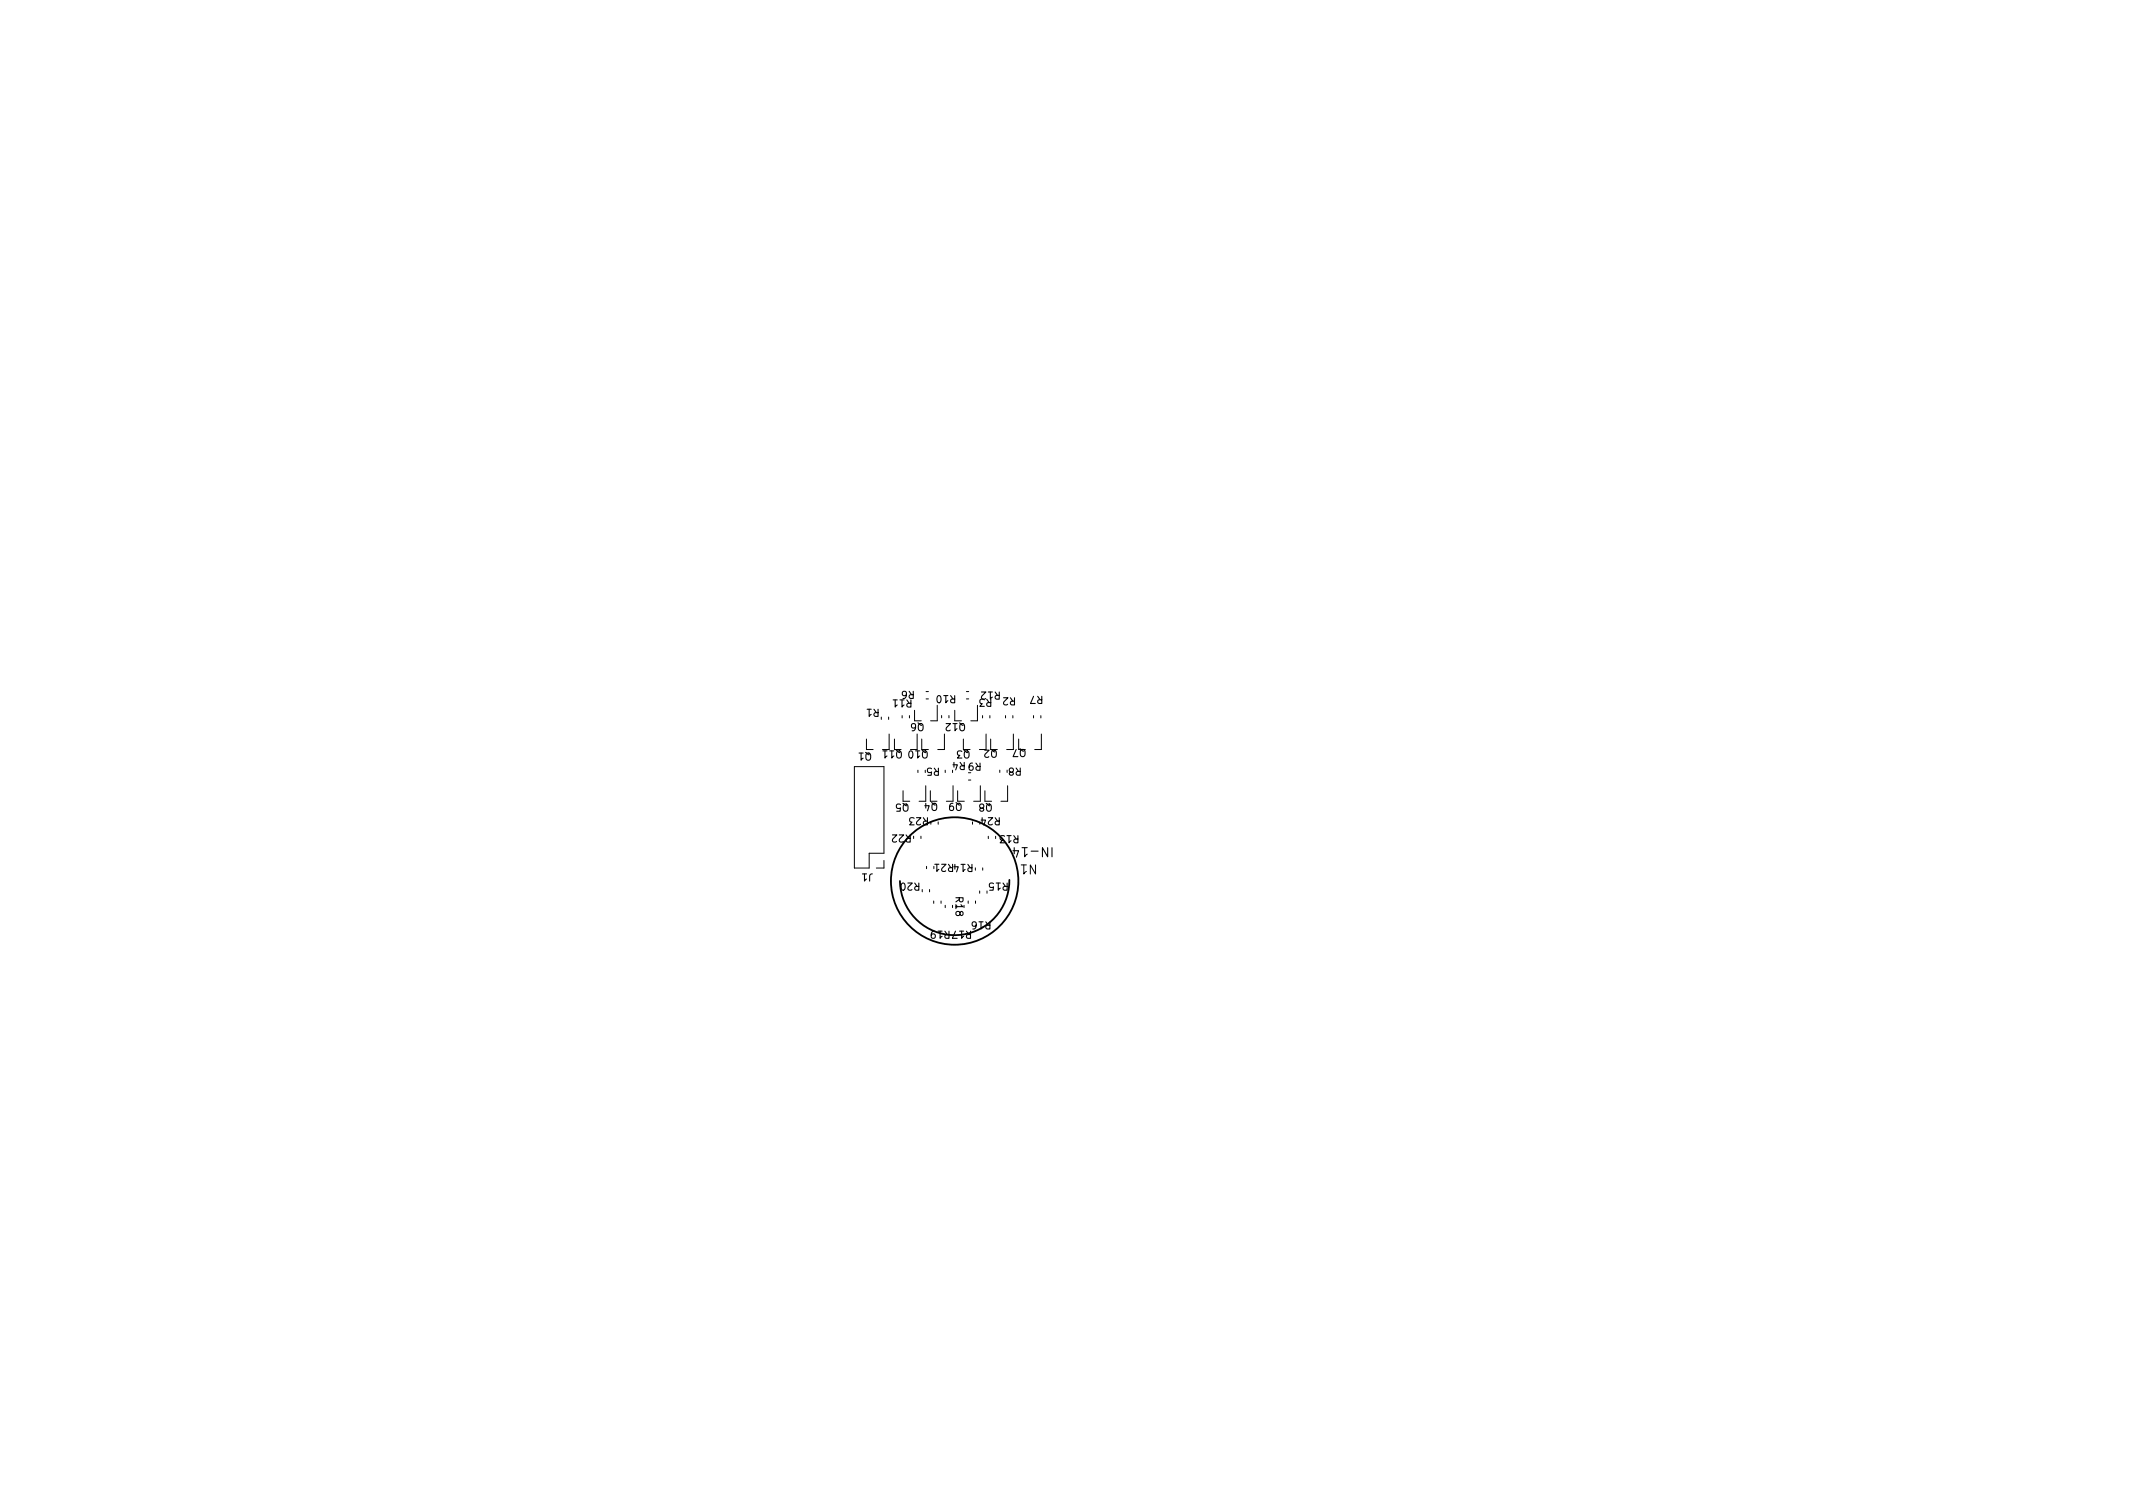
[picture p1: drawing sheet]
<svg xmlns="http://www.w3.org/2000/svg" width="297mm" height="210mm" viewBox="0 0 297 210" stroke-linecap="round" stroke-linejoin="round" font-family="sans-serif">
<defs><g id="words">
<g font-size="1.8">
<text x="146" y="118" transform="rotate(180 146 118)">IN-14</text>
<text x="144.4" y="120.4" transform="rotate(180 144.4 120.4)">N1</text>
</g>
<g font-size="1.4">
<text x="122.4" y="98.7" transform="rotate(180 122.4 98.7)">R1</text>
<text x="126.9" y="97.4" transform="rotate(180 126.9 97.4)">R11</text>
<text x="127.3" y="96.2" transform="rotate(180 127.3 96.2)">R6</text>
<text x="128.7" y="100.7" transform="rotate(180 128.7 100.7)">Q6</text>
<text x="133" y="96.8" transform="rotate(180 133 96.8)">R10</text>
<text x="134.4" y="100.7" transform="rotate(180 134.4 100.7)">Q12</text>
<text x="138.1" y="97.3" transform="rotate(180 138.1 97.3)">R3</text>
<text x="139.2" y="96.3" transform="rotate(180 139.2 96.3)">R12</text>
<text x="141.4" y="97.1" transform="rotate(180 141.4 97.1)">R2</text>
<text x="145.2" y="96.9" transform="rotate(180 145.2 96.9)">R7</text>
<text x="121.4" y="104.8" transform="rotate(180 121.4 104.8)">Q1</text>
<text x="129.2" y="104.5" transform="rotate(180 129.2 104.5)">Q10 Q11</text>
<text x="130.8" y="106.9" transform="rotate(180 130.8 106.9)">R5</text>
<text x="135.1" y="104.5" transform="rotate(180 135.1 104.5)">Q3</text>
<text x="136.6" y="106.2" transform="rotate(180 136.6 106.2)">R9 R4</text>
<text x="138.9" y="104.4" transform="rotate(180 138.9 104.4)">Q2</text>
<text x="142.2" y="106.9" transform="rotate(180 142.2 106.9)">R8</text>
<text x="142.9" y="104.3" transform="rotate(180 142.9 104.3)">Q7</text>
<text x="126.6" y="111.9" transform="rotate(180 126.6 111.9)">Q5</text>
<text x="129.2" y="113.8" transform="rotate(180 129.2 113.8)">R23</text>
<text x="130.6" y="111.8" transform="rotate(180 130.6 111.8)">Q4</text>
<text x="134" y="111.8" transform="rotate(180 134 111.8)">Q9</text>
<text x="138.2" y="111.9" transform="rotate(180 138.2 111.9)">Q8</text>
<text x="139.2" y="113.8" transform="rotate(180 139.2 113.8)">R24</text>
<text x="126.8" y="116.2" transform="rotate(180 126.8 116.2)">R22</text>
<text x="141.8" y="116.3" transform="rotate(180 141.8 116.3)">R13</text>
<text x="121.5" y="121.6" transform="rotate(180 121.5 121.6)">J1</text>
<text x="128" y="122.9" transform="rotate(180 128 122.9)">R20</text>
<text x="133.1" y="124.9" transform="rotate(90 133.1 124.9)">R18</text>
<text x="135.4" y="120.3" transform="rotate(180 135.4 120.3)">R14R21</text>
<text x="140.3" y="122.9" transform="rotate(180 140.3 122.9)">R15</text>
<text x="135.2" y="129.6" transform="rotate(180 135.2 129.6)">R17 R19</text>
<text x="137.9" y="128.3" transform="rotate(180 137.9 128.3)">R16</text>
</g>
</g></defs>
<g fill="none" stroke="#000" stroke-width=".14">
<path d="M123.7 99.8v.4M125.6 99.6v.4M126.6 99.6v.4M127.4 98.9v1.5M129 96.3h.3M129 97.3h.3M130.5 98.2v2.2h-.9M131.1 99.6v.4M132.1 99.6v.4M133 98.9v1.5M134.6 96.3h.3M134.6 97.3h.3"/>
<path d="M136.1 98.2v2.2h-.9M136.8 99.6v.4M137.8 99.6v.4M140 99.6v.4M141 99.6v.4M143.9 99.6v.4M144.9 99.6v.4M119 106.7h4.1v12.1h-2.1v2.1h-2zM120.7 102.9v1.5M123.1 119.8v1.1h-1.1M123.8 102.2v2.2M124.6 102.9v1.5"/>
<path d="M125.8 110.1v1.5M127.2 116.4v.4M127.7 102.2v2.2M127.8 107.2v.4M128.2 116.4v.4M128.4 102.9v1.5M128.9 109.4v2.2h-.9M129.6 110.1v1.5M129.6 114.4v.4M130.6 114.4v.4M131.5 102.2v2.2h-.9M131.6 107.2v.4"/>
<path d="M132.7 109.4v2.2M133.4 110.1v1.5M134.2 102.9v1.5M134.9 108.6h.3M135.4 114.4v.4M136.5 109.4v2.2h-.9M137.2 110.1v1.5M137.3 102.2v2.2h-.9M137.6 116.4v.4M138 102.9v1.5M138.6 116.4v.4M139.2 107.2v.4"/>
<path d="M140.3 109.4v2.2h-.9M141.1 102.2v2.2h-.9M141.9 102.9v1.5M145 102.2v2.2h-.9M128.4 123.9v.3M129 120.6v.4M129.4 123.9v.3M130 125.5v.3M131 125.5v.3M131.6 126.1v.3M134.8 125.5v.3M135.8 120.8v.4"/>
<path d="M135.8 125.5v.3M136.4 124.1v.3M136.8 120.8v.4"/>
</g>
<g fill="none" stroke="#000" stroke-width=".25">
<path d="M140.6 122.5a7.6 7.6 0 0 1-7.6 7.7 7.6 7.6 0 0 1-7.7-7.5"/>
<circle cx="132.9" cy="122.7" r="8.9"/>
</g>
<path d="M141.1 118.5h.7l-.3 .9" fill="none" stroke="#000" stroke-width=".15"/>
<use href="#words"/>
</svg>
